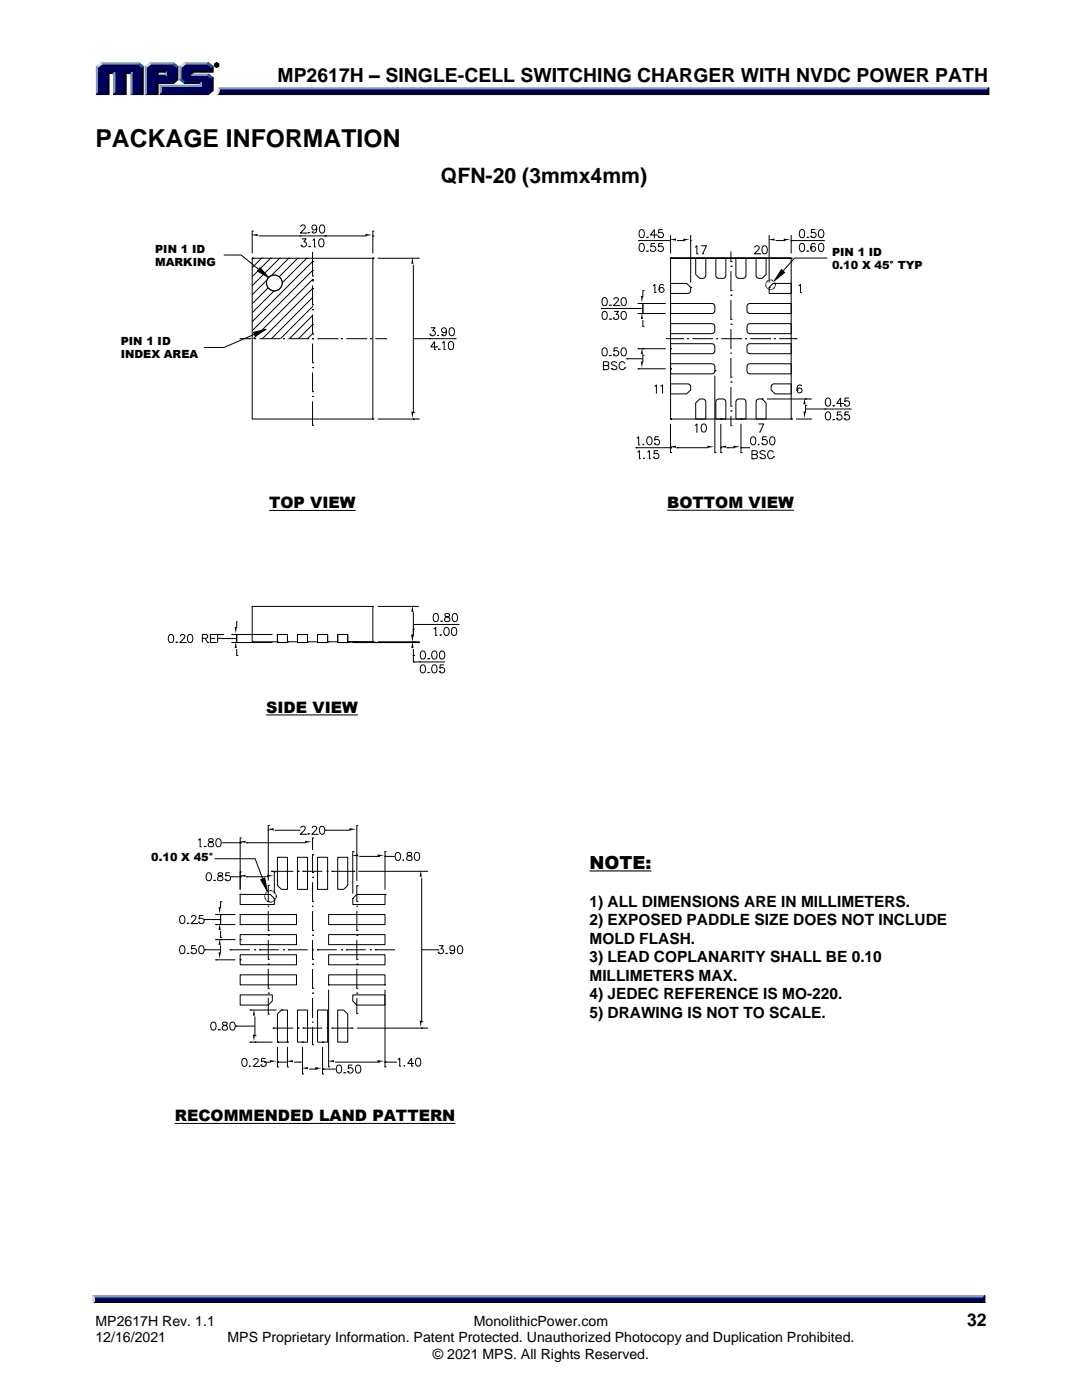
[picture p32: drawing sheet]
<svg xmlns="http://www.w3.org/2000/svg" width="216mm" height="279mm" viewBox="0 0 216 279" stroke-linecap="round" stroke-linejoin="round" font-family="sans-serif">
<defs><g id="words">
<text font-size="4.9" x="19" y="29.4">PACKAGE INFORMATION</text>
<text font-size="4.2" x="88" y="36.6">QFN-20 (3mmx4mm)</text>
<text font-size="3.9" x="55.4" y="16.3">MP2617H – SINGLE-CELL SWITCHING CHARGER WITH NVDC POWER PATH</text>
<text font-size="3.6" x="117.6" y="173.4">NOTE:</text>
<text font-size="3.5" x="193" y="264.5">32</text>
<g font-size="3.1">
<text x="53.7" y="101.5">TOP VIEW</text>
<text x="133.1" y="101.4">BOTTOM VIEW</text>
<text x="53.1" y="142.3">SIDE VIEW</text>
<text x="117.6" y="180.9">1) ALL DIMENSIONS ARE IN MILLIMETERS.</text>
<text x="117.6" y="184.6">2) EXPOSED PADDLE SIZE DOES NOT INCLUDE</text>
<text x="117.6" y="188.3">MOLD FLASH.</text>
<text x="117.6" y="192.1">3) LEAD COPLANARITY SHALL BE 0.10</text>
<text x="117.6" y="195.8">MILLIMETERS MAX.</text>
<text x="117.6" y="199.5">4) JEDEC REFERENCE IS MO-220.</text>
<text x="117.6" y="203.2">5) DRAWING IS NOT TO SCALE.</text>
<text x="34.9" y="223.8">RECOMMENDED LAND PATTERN</text>
</g>
<g font-size="2.8">
<text x="19" y="264.5">MP2617H Rev. 1.1</text>
<text x="19" y="267.9">12/16/2021</text>
<text x="45.4" y="267.9">MPS Proprietary Information. Patent Protected. Unauthorized Photocopy and Duplication Prohibited.</text>
<text x="94.6" y="264.5">MonolithicPower.com</text>
<text x="86.4" y="271.2">© 2021 MPS. All Rights Reserved.</text>
</g>
<g font-size="2.2">
<text x="31" y="50.5">PIN 1 ID</text>
<text x="31" y="53.2">MARKING</text>
<text x="166" y="51">PIN 1 ID</text>
<text x="166" y="53.7">0.10 X 45°TYP</text>
<text x="24.1" y="68.8">PIN 1 ID</text>
<text x="24.1" y="71.5">INDEX AREA</text>
<text x="30.2" y="171.8">0.10 X 45°</text>
</g>
</g></defs>
<g fill="#000" stroke="#000" stroke-width=".2">
<path d="M43.7 18.2h153.2l.4 .7h-154.1a.67 .67 0 0 0 .5-.7zM18.9 259.3h177.2l.4 .7h-178.1z"/>
<path d="M42.8 13a.46 .46 0 0 1 .9 0 .46 .46 0 0 1-.9 0zM42.9 13a.37 .37 0 0 0 .7 0 .37 .37 0 0 0-.7 0zM43.1 12.7h.3l.1 .5-.3-.2-.1 .2zM43.2 12.8l.1 .2v-.2z"/>
</g>
<g fill="#8099bf" stroke="#8099bf" stroke-width=".2">
<path d="M18.4 258.6h178.1l-.4 .7h-177.2z"/>
<path d="M43.6 17.5h153.7l-.4 .7h-153.2z"/>
<path d="M31.6 14.8h1.3l.3 .3h-1.9z"/>
<path d="M36.8 12.5h4.8l-.2 .3h-4.4z"/>
<path d="M35.9 13.2l.3 .2v2.4l-.3 .1z"/>
<path d="M31.9 17h8v-.3l.3-.3v.9h-8z"/>
<path d="M31.9 17l.3 .3v1.3l-.3 .3z"/>
<path d="M38.5 14.8h3.1l-.2 .3h-3.2z"/>
<path d="M29.8 12.5h4.8l-.2 .3h-4.4z"/>
<path d="M29 13.2l.2 .2v5.2l-.2 .3z"/>
<path d="M33.2 14.1v1l-.3-.3v-.4z"/>
<path d="M20.1 12.5h7.6l-.2 .3h-7.2z"/>
<path d="M19.2 13.2l.3 .2v5.2l-.3 .3z"/>
<path d="M22.6 14.7l.3-.3v4.2l-.3 .3z"/>
<path d="M26.1 14.7l.3-.3v4.2l-.3 .3z"/>
</g>
<g fill="#000026" stroke="#000026" stroke-width=".2">
<path d="M196.5 258.6v1.4l-.4-.3v-.6z"/>
<path d="M197.3 17.5v1.4l-.4-.4v-.5z"/>
<path d="M37 16.4h3.2l-.3 .3h-3.1z"/>
<path d="M38.2 14.1h4.1v-.7l.2-.2v1.2h-4v.4l-.3 .3z"/>
<path d="M32.2 18.6h9.2l.9-.7v-2.3l.2-.1v2.6l-.9 .8h-9.7z"/>
<path d="M31.3 16.4h3.1l.8-.6v-2.4l.3-.2v2.7l-.9 .8h-3v2.2h-2.6l.2-.3h2.1z"/>
<path d="M31.3 14.1h1.9l-.3 .3h-1.3v.4l-.3 .3z"/>
<path d="M28.3 13.4l.3-.2v5.7h-2.5l.3-.3h1.9z"/>
<path d="M21.5 14.4h1.4l-.3 .3h-.8v4.2h-2.6l.3-.3h2z"/>
<path d="M24.9 14.4h1.5l-.3 .3h-.9v4.2h-2.6l.3-.3h2z"/>
</g>
<g fill="#000059" stroke="#000059" stroke-width=".2">
<path d="M18.9 259.1h177.2v.6h-177.2z"/>
<path d="M43.8 18h153.1v.5h-153.2z"/>
<path d="M19.5 13.4l.8-.6h7.2l.8 .6v5.2h-1.9v-4.2h-1.5v4.2h-2v-4.2h-1.4v4.2h-2z"/>
<path d="M29.2 13.4l.8-.6h2.2v1.3h-.9v1h1.9v-1h-1.3v-1.3h2.5l.8 .6v2.4l-.8 .6h-3.1v2.2h-2.1z"/>
<path d="M32.1 17.3h8.1v-.9h-3.2l-.8-.6v-2.4l.8-.6h4.4l.9 .6v.7h-4.1v1h3.2l.9 .5v2.3l-.9 .7h-9.3z"/>
</g>
<g fill="#d9d9d9" stroke="#d9d9d9" stroke-width=".2">
<path d="M18.4 258.6l.5 .5v.5l-.5 .4z"/>
<path d="M43.6 17.5l.2 .5a.81 .81 0 0 1-.7 .9 1.13 1.13 0 0 0 .5-1.4z"/>
<path d="M35.9 13.2l.9-.7 .2 .3-.8 .6z"/>
<path d="M29 13.2l.8-.7 .2 .3-.8 .6z"/>
<path d="M19.2 13.2l.9-.7 .2 .3-.8 .6z"/>
</g>
<g fill="#1a5999" stroke="#1a5999" stroke-width=".2">
<path d="M35.9 15.9l.3-.1 .8 .6-.2 .3z"/>
<path d="M41.6 14.8l.9 .7-.2 .1-.9-.5z"/>
<path d="M34.6 12.5l.9 .7-.3 .2-.8-.6z"/>
<path d="M27.7 12.5l.9 .7-.3 .2-.8-.6z"/>
<path d="M41.6 12.5l.9 .7-.2 .2-.9-.6z"/>
</g>
<g fill="none" stroke="#000" stroke-width=".2">
<path d="M44.7 50.9h3.4l3.5 2.9M50.3 51.5h24.1v32.1h-24.1zM50.3 46.1h.1M50.3 51.5h.1M50.3 46.1v4.5M50.4 51.5h.1M50.4 51.5l-.1 .1M51.6 47.1h21.5M51.9 53.4l1.7 2-2.2-1.3zM52.2 51.5h.1M52.2 51.5l-1.9 1.9M54 51.5h.1"/>
<path d="M54 51.5l-3.7 3.7M55.8 51.5h.1M55.8 51.5l-5.5 5.5M57.6 51.5h.1M57.6 51.5l-7.3 7.3M59.4 51.5h.1M59.4 51.5l-9.1 9.1M59.8 47.1h.1M60 45.3l.3-.4h.3l.3 .3-.2 .5-.8 .8h1.1M60.1 49h.1M60.2 47.7h.9l-.5 .6a.53 .53 0 0 1 .4 .8 .53 .53 0 0 1-.9-.1M61 46.5h.1"/>
<path d="M61.2 51.5h.1M61.2 51.5l-10.9 10.9M61.5 46.4v.1l.1-.1M61.6 46.4h.1M61.7 49.1v.2v-.1M61.7 49.2h.1M62.3 46.3h.1M62.4 55.1h.1M62.4 56h.1M62.4 48l.4-.3v1.6M62.4 57.6h.1M62.4 55.8h.1"/>
<path d="M62.4 54h.1M62.4 52.2h.1M62.4 50.3v4.8M62.4 57v3.8M62.4 59.4l-8.2 8.2M62.4 57.6l-10 10M62.4 55.8l-11.8 11.8M62.4 54l-12.1 12M62.4 52.2l-12.1 12M62.8 49.3h.1M63.2 45.4a.49 .49 0 0 1-.7 .4 .49 .49 0 0 1-.2-.7 .49 .49 0 0 1 .8 0l.1 .3a.76 .76 0 0 1-.6 1.1l-.3-.2M63.8 47.7a.49 .49 0 0 1 .8 .3 .74 .74 0 0 1 0 .9 .74 .74 0 0 1-.8 .3 1.17 1.17 0 0 1 0-1.5z"/>
<path d="M64 45a.51 .51 0 0 1 .7 .2 .81 .81 0 0 1-.5 1.3 1.03 1.03 0 0 1-.2-1.5zM64.9 47.1h.1M74.4 51.5h.1M74.4 46.1h.1M74.4 47.1h.1M74.4 46.1v4.5M75.4 51.5h8M82.5 52.8v29.5M83.4 51.5h.1M120.3 59.5a.51 .51 0 0 1 .8 .2l.1 .4a.71 .71 0 0 1-.5 .9h-.1a1.02 1.02 0 0 1-.3-1.5zM122.5 59.8l.3-.4h.3l.3 .3-.2 .5-.8 .8h1.1M124.2 59.5a.5 .5 0 0 1 .7 .2 .74 .74 0 0 1 .1 .9 .74 .74 0 0 1-.8 .3 1.17 1.17 0 0 1 0-1.4z"/>
<path d="M127.7 45.9a.47 .47 0 0 1 .8 .2 .74 .74 0 0 1 .1 .9 .74 .74 0 0 1-.9 .3 1.17 1.17 0 0 1 0-1.4zM127.7 48.7a.49 .49 0 0 1 .8 .2 .74 .74 0 0 1 .1 .9 .74 .74 0 0 1-.9 .3 1.19 1.19 0 0 1 0-1.4zM128.3 58h.1M128.3 58v1.3M129.1 47.3v.1l.1-.1M129.1 50v.2l.1-.1M129.2 47.3h.1M129.2 50.1h.1M129.8 49.9h.1M130.3 57.1l.4-.3v1.6M130.7 58.4h.1M130.7 48.6h-.8v.7a.56 .56 0 0 1 .8 0 .56 .56 0 0 1-.1 .8 .56 .56 0 0 1-.8-.2"/>
<path d="M131 46.9h-1.2l.8-1.1v1.7M131 46.9h.1M131.3 47.1h.1M131.3 49.9h.1M132.2 45.8h-.7l-.1 .7a.57 .57 0 0 1 .9 0 .57 .57 0 0 1-.2 .9 .57 .57 0 0 1-.8-.3M132.2 48.6h-.7l-.1 .7a.57 .57 0 0 1 .9 0 .57 .57 0 0 1-.2 .8 .57 .57 0 0 1-.8-.2M132.4 57a.46 .46 0 0 0-.4-.2 .46 .46 0 0 0-.4 .3 .94 .94 0 0 0 .4 1.3 .5 .5 0 0 0 .5-.5 .5 .5 0 0 0-.5-.5 .5 .5 0 0 0-.5 .4M133.8 56.6h3.2l.8 .8v.8l-.5 .4h-3.5zM133.8 51.5h.1M133.8 51.5h24.1M133.8 47v3.6M133.8 51.5v32.1"/>
<path d="M133.8 48h-6.4M135.1 48h1.4M137.8 57.4h.1M137.8 48h.1M137.8 47v9.4M138.7 49.4l.4-.4v1.6M138.8 51.5h2v3.5l-.4 .5-.8 .1-.8-.8zM139.1 50.6h.1M139.9 49h1.1l-.8 1.6M140.2 50.6h.1M142.8 51.5h2v3.5l-.4 .5h-1.2l-.3-.3zM145.8 52.2h.1"/>
<path d="M145.8 53.1h.1M145.8 58h.1M145.8 58.9h.1M145.8 50.2v2M145.8 54.1v3.9M145.8 59.9v3.8M146.8 51.5h2.1v3.6l-.5 .4h-1.1l-.4-.3zM150.6 49.4l.3-.4h.3l.3 .4-.2 .5-.8 .7h1.1M150.9 51.5h2v3.3l-.8 .8-.8-.1-.4-.4zM151.6 50.6h.1M152.3 49.1a.49 .49 0 0 1 .7 .3 .8 .8 0 0 1-.5 1.2 1 1 0 0 1-.2-1.5zM153.5 57.4h.1"/>
<path d="M153.5 47v9.4M154.3 56.6h3.6v2h-4.4v-1.2zM154.8 48h1.8M157.9 51.5h.1M157.9 48h.1M157.9 48h6.6M157.9 47v3.6M157.9 51.5v32.1M159.3 57.1l.4-.3v1.6M159.7 45.9a.5 .5 0 0 1 .8 .2 .8 .8 0 0 1-.5 1.3 1 1 0 0 1-.3-1.5zM159.7 48.7a.51 .51 0 0 1 .8 .2l.1 .4a.69 .69 0 0 1-.6 .9 1.02 1.02 0 0 1-.3-1.5zM159.7 58.4h.1"/>
<path d="M161.1 47.3v.1l.1-.1M161.1 50v.2l.1-.1M161.2 47.3h.1M161.2 50.1h.1M161.8 47.1h.1M161.8 49.7h.1M162.7 45.8h-.8v.7a.57 .57 0 0 1 .8 0 .57 .57 0 0 1-.1 .9 .57 .57 0 0 1-.8-.3M162.7 48.8a.45 .45 0 0 0-.7-.1 .91 .91 0 0 0 .3 1.5 .5 .5 0 0 0 .5-.5 .5 .5 0 0 0-.5-.5 .5 .5 0 0 0-.5 .5M163.6 45.9a.48 .48 0 0 1 .7 .2 .74 .74 0 0 1 .1 .9 .74 .74 0 0 1-.8 .3 1.11 1.11 0 0 1 0-1.4zM163.6 48.7a.49 .49 0 0 1 .7 .2 .75 .75 0 0 1 .1 .9 .75 .75 0 0 1-.8 .3 1.13 1.13 0 0 1 0-1.4zM47.8 67.6h2M49.8 67.6h.1"/>
<path d="M50.8 67.6h.1M51.8 67.6h3.8M55.6 67.6h.1M56.6 67.6h.1M57.6 67.6h3.8M61.4 67.6h.1M62.4 67.6h.1M62.4 60.8h.1M62.4 61.8h.1M62.4 66.6h.1M62.4 72.4h.1M62.4 73.4h.1"/>
<path d="M62.4 78.2h.1M62.4 79.1h.1M62.4 64.8h.1M62.4 61.2l-6.4 6.4M62.4 62.8v3.8M62.4 68.6v3.8M62.4 74.3v3.9M62.4 66.6l-1 1M62.4 64.8l-2.8 2.8M62.4 63l-4.6 4.6M63.3 67.6h3.9M67.2 67.6h.1"/>
<path d="M68.1 67.6h.1M69.1 67.6h3.9M73 67.6h.1M73.9 67.6h.1M74.9 67.6h2M76.9 67.6h.1M82.5 67.6h8.3M85.7 67.6h.1M85.8 66.7h.1M86 65.4h.8l-.5 .6a.53 .53 0 0 1 .4 .9 .53 .53 0 0 1-.9-.2M86.7 69.8h.1M87.1 69.2h-1.1l.7-1v1.6"/>
<path d="M87.1 69.2h.1M87.4 66.9v.1l.1-.1M87.5 66.9h.1M87.5 69.6v.2l.1-.1M87.6 69.7h.1M88.2 66.8h.1M88.2 68.5l.4-.3v1.6M88.6 69.8h.1M89.1 65.9a.49 .49 0 0 1-.7 .4 .49 .49 0 0 1-.2-.7 .49 .49 0 0 1 .8 0l.1 .3a.75 .75 0 0 1-.6 1.1l-.3-.2M89.7 68.2a.48 .48 0 0 1 .7 .3 .75 .75 0 0 1 .1 .9 .75 .75 0 0 1-.8 .3 1.19 1.19 0 0 1 0-1.5zM89.8 65.5a.51 .51 0 0 1 .8 .2 .82 .82 0 0 1-.5 1.3 1.01 1.01 0 0 1-.3-1.5zM90.8 67.6h.1"/>
<path d="M120.3 62.2a.5 .5 0 0 1 .8 .2l.1 .4a.69 .69 0 0 1-.6 1 1.02 1.02 0 0 1-.3-1.6zM120.3 69.5a.52 .52 0 0 1 .8 .2l.1 .4a.68 .68 0 0 1-.6 .9 1.04 1.04 0 0 1-.3-1.5zM120.4 73h.7l.4 .2-.2 .5-.9 .1M120.4 73.8h.1M121.1 73l.4-.4-.1-.3-.3-.1h-.7v1.6M121.1 73h.1M121.7 60.8l-.1 .1h.2M121.7 63.6l-.1 .1h.2M121.7 70.9l-.1 .1h.2M121.8 60.9h.1M121.8 63.7h.1M121.8 71h.1"/>
<path d="M122 73.5h.1M122.4 63.4h.1M122.4 70.7h.1M122.6 62.1h.8l-.5 .7a.53 .53 0 0 1 .4 .8 .53 .53 0 0 1-.9-.2M123.1 72.4a.61 .61 0 0 0-1.1 .2l.2 .2 .7 .3a.37 .37 0 0 1 0 .6 .74 .74 0 0 1-.9-.2M123.3 69.4h-.7l-.1 .7a.57 .57 0 0 1 .8 0 .57 .57 0 0 1-.1 .9 .57 .57 0 0 1-.8-.3M123.5 61h.1M124.2 62.2a.48 .48 0 0 1 .7 .2 .75 .75 0 0 1 .1 .9 .75 .75 0 0 1-.8 .4 1.17 1.17 0 0 1 0-1.5zM124.2 69.5a.5 .5 0 0 1 .7 .2 .75 .75 0 0 1 .1 .9 .75 .75 0 0 1-.8 .4 1.2 1.2 0 0 1 0-1.5zM124.7 72.6a.59 .59 0 0 0-.7-.4 .59 .59 0 0 0-.5 .6 .66 .66 0 0 0 .2 .8 .66 .66 0 0 0 .9-.1l.1-.1M124.7 73.4h.1M125.1 71.6h.1"/>
<path d="M125.1 61.6h.1M125.1 71.6h3.2M127.3 60.6h.1M127.3 62.6h.1M127.3 73.6h.1M127.3 69.6h.1M127.3 60.6h5.5M127.3 62.6h5.5M127.3 73.6h5.5M127.3 69.6h5.5M128.3 65.1h.1M128.3 62.6h.1"/>
<path d="M128.3 70.9h.1M128.3 69.6h.1M128.3 60.6v2M128.3 63.9v1.2M128.3 70.9v1.4M128.3 61.6h-8.3M130.6 77.1l.4-.3v1.6M131 78.4h.1M131.8 77.1l.4-.3v1.6M132.2 78.4h.1M132.9 67.6h3.3M133.8 60.6h8.3l.5 .3v1.2l-.1 .2-.4 .3h-8.3z"/>
<path d="M133.8 72.6h8.4l.3 .2 .1 .3v1l-.2 .4-.4 .1h-8.2zM133.8 68.6h8.4l.4 .5v1l-.2 .3-.3 .2h-8.3zM133.8 64.6h8.4l.4 .5v1l-.1 .3-.4 .2h-8.3zM133.8 76.6h3.5l.5 .4v.8l-.8 .8h-3.2zM133.8 60.6h.1M133.8 62.6h.1M133.8 73.6h.1M133.8 69.6h.1M136.2 67.6h.1M137.2 67.6h.1M138.1 67.6h3.9M142 67.6h.1"/>
<path d="M142.6 74h.1M142.6 75v15.3M143 67.6h.1M143.1 79.7l1.3-.1 .4 .4v3.6h-2v-3.5zM143.9 67.6h3.9M145.8 63.7h.1M145.8 64.7h.1M145.8 70.5h.1M145.8 75.3h.1M145.8 76.3h.1M145.8 65.7v3.8M145.8 71.4v3.9"/>
<path d="M145.8 77.2v3.9M147 79.8l.4-.2h.9l.5 .4 .1 3.6h-2.1v-3.4zM147.8 67.6h.1M148.7 67.6h.1M149.2 72.8l.4-.2h8.3v2h-8.4l-.4-.5v-1zM149.3 68.7l.3-.1h8.3v2h-8.4l-.3-.2-.1-.3v-1zM149.3 64.7l.2-.1h8.4v2h-8.4l-.4-.5v-1.1zM149.3 60.7l8.6-.1v2h-8.4l-.4-.5v-1.1zM149.7 67.6h3.9M151.1 79.8l1-.2 .8 .8v3.2h-2v-3.5zM152.1 79.6h.1M153 79.6h8.7"/>
<path d="M153.6 67.6h.1M154 76.8l.3-.2h3.6v2h-3.2l-.8-.8zM154.5 67.6h.1M155.5 67.6h3.3M158.8 67.6h.1M159 77.9h.1M160 77.1a.46 .46 0 0 0-.5-.3 .46 .46 0 0 0-.4 .3 .9 .9 0 0 0 .4 1.3 .5 .5 0 0 0 .5-.4 .5 .5 0 0 0-.4-.6 .5 .5 0 0 0-.6 .5M160.7 79.6h.1M161.7 79.6h.1M164.9 79.5a.5 .5 0 0 1 .8 .3 .8 .8 0 0 1-.6 1.3 1.03 1.03 0 0 1-.2-1.6zM169.4 79.4h-.8v.7a.57 .57 0 0 1 .8 .1 .57 .57 0 0 1-.1 .8 .57 .57 0 0 1-.8-.2M62.4 84.9h.1"/>
<path d="M62.4 80.1v4.8M74.4 83.6h.1M75.4 83.6h8M82.5 82.3h.1M82.5 83.6h.1M83.4 83.6h.1M126.9 89.4h.1M126.9 89.4h6.9M127.1 87.5l.3-.3v1.6M127.2 90.2l.4-.3v1.6M127.4 88.8h.1M127.6 91.5h.1"/>
<path d="M128.4 88.6v.2v-.1M128.4 88.7h.1M128.5 91.4h-.1l.2 .1M129.2 90.2l.4-.3v1.6M129.3 87.2a.5 .5 0 0 1 .7 .3 .74 .74 0 0 1 .1 .9 .74 .74 0 0 1-.8 .3 1.17 1.17 0 0 1 0-1.5zM129.6 91.5h.1M130.4 91.2h.1M130.6 88.5h.1M131.3 89.9h-.7l-.1 .7a.57 .57 0 0 1 .9 0 .57 .57 0 0 1-.2 .9 .57 .57 0 0 1-.8-.3M131.5 87.2h-.8v.6a.56 .56 0 0 1 .8 0 .56 .56 0 0 1-.1 .9 .56 .56 0 0 1-.8-.2M133.8 90.3h.1M133.8 89.4h.1"/>
<path d="M133.8 84.6v5.7M133.8 83.6h.1M133.8 83.6h24.1M135.1 89.4h.1M135.1 89.4h6.3M138.7 84.9l.4-.3v1.6M138.8 80.4l.8-.8h.8l.4 .4v3.6h-2zM139.1 86.2v.1M140.1 84.7a.48 .48 0 0 1 .8 .2 .76 .76 0 0 1 .1 .9 .76 .76 0 0 1-.9 .3 1.2 1.2 0 0 1 0-1.4zM142.6 90.3h.1M143.8 90.3h.1M143.8 83.6h.1"/>
<path d="M143.8 89.4h.1M143.8 84.6v5.7M145.1 89.4h.1M145.1 89.4h1.5M145.8 81.1h.1M145.8 82h.1M145.8 85h.1M145.8 83v2M147.8 90.3h.1M147.8 89.4h.1M147.8 83.6h.1M147.8 84.6v5.7"/>
<path d="M147.8 89.4h1.9M150 87.2a.51 .51 0 0 1 .7 .3 .83 .83 0 0 1-.5 1.3 1.04 1.04 0 0 1-.2-1.6zM150 90.7h.7l.4 .3a.44 .44 0 0 1-.4 .5h-.7M150 91.5h.1M150.7 90.7l.4-.3-.1-.3-.3-.2h-.7v1.6M150.7 90.7h.1M151.3 84.6h1.1l-.8 1.6M151.4 88.6v.2v-.1M151.4 88.7h.1M151.6 86.2v.1M151.6 91.3h.1M152 88.5h.1"/>
<path d="M152.7 90.2a.62 .62 0 0 0-1.1 .1l.2 .2 .8 .4a.37 .37 0 0 1 0 .5 .71 .71 0 0 1-1-.1M153 87.2h-.8l-.1 .6a.57 .57 0 0 1 .9 .1 .57 .57 0 0 1-.1 .8 .57 .57 0 0 1-.9-.2M153.8 87.2a.5 .5 0 0 1 .7 .3 .74 .74 0 0 1 .1 .9 .74 .74 0 0 1-.8 .3 1.17 1.17 0 0 1 0-1.5zM154.3 90.3a.59 .59 0 0 0-.6-.4 .59 .59 0 0 0-.5 .6 .66 .66 0 0 0 .2 .9 .66 .66 0 0 0 .9-.1v-.1M154.3 91.2h.1M157.9 83.6h.1M158.8 83.6h2.9M160.7 80.9h.1M160.7 80.9v1.4M160.7 81.6h8.9M161.7 83.6h.1M164.6 81.6h.1"/>
<path d="M164.9 82.3a.5 .5 0 0 1 .8 .2 .75 .75 0 0 1 0 .9 .75 .75 0 0 1-.8 .3 1.19 1.19 0 0 1 0-1.4zM166.3 80.9l-.1 .1h.1M166.3 83.7v.1v-.1M166.3 81h.1M166.3 83.7h.1M167 83.5h.1M167.7 81.1h.1M167.9 82.2h-.8l-.1 .7a.56 .56 0 0 1 .9 0 .56 .56 0 0 1-.1 .8 .56 .56 0 0 1-.8-.2M168.1 80.5h-1.1l.7-1.1v1.7M168.1 80.5h.1M168.5 80.8h.1M168.5 83.5h.1"/>
<path d="M169.4 82.2h-.8v.7a.57 .57 0 0 1 .8 0 .57 .57 0 0 1-.1 .9 .57 .57 0 0 1-.8-.3M169.6 81.6h.1M53.7 101.9h17.3M133.1 101.8h25.3M33.8 126.7a.52 .52 0 0 1 .8 .2 .75 .75 0 0 1 .1 .9 .75 .75 0 0 1-.9 .4 1.19 1.19 0 0 1 0-1.5zM35.2 128.1l-.1 .1h.2M35.3 128.2h.1M36 127l.3-.4h.3l.3 .3-.2 .6-.8 .7h1.1M37 128.2h.1M37.6 126.7a.49 .49 0 0 1 .8 .2 .74 .74 0 0 1 .1 .9 .74 .74 0 0 1-.9 .4 1.19 1.19 0 0 1 0-1.5zM40.4 127.4l.9-.1 .1-.2v-.3l-.3-.2h-.7v1.6M40.4 127.4h.1"/>
<path d="M40.9 127.4l.5 .8M41.4 128.2h.1M42 127.4h.6M42.6 127.4h.1M43 126.6h-1v1.6h1M43 126.6h.1M43 128.2h.1M43.4 127.4h.6M44 127.4h.1M44.3 127.4h.1M44.3 127.4h2.9M44.4 126.6h-1v1.6"/>
<path d="M44.4 126.6h.1M46.3 128.2h.1M46.3 126.6h.1M46.3 128.2h8.1M46.3 126.6h8.1M47.2 130.8h.1M47.2 126.6h.1M47.2 124.1v1.2M47.2 126.6v1.6M47.2 129.5v1.3M50.3 128.1h.1M50.3 128.1h5.1"/>
<path d="M55.4 126.6h2v1.6h-2zM55.4 128.2h.1M55.4 126.6h.1M55.4 128.1h.1M57.4 128.1h.1M57.4 128.1h2M59.4 126.6h2v1.6h-2zM59.4 126.6v1.6h2v-1.6M59.4 126.6h.1M61.4 128.1h.1M61.4 128.1h2M63.4 126.6h2v1.6h-2z"/>
<path d="M63.4 126.6v1.6h2v-1.6M63.4 126.6h.1M65.4 128.1h.1M65.4 128.1h2M67.4 126.6h2v1.6h-2zM67.4 126.6v1.6h2v-1.6M67.4 126.6h.1M69.4 128.2h.1M69.4 128.1h.1M69.4 128.1h5M70.4 128.2h13M74.4 121h.1"/>
<path d="M74.4 128.1h.1M74.4 121h-24.1v7.1M74.4 121v7.1M75.4 121h8M75.4 128.1h8M82.5 121h.1M82.5 130.8h.1M82.5 125.5h.1M82.5 132.1h.1M82.5 128.1h.1M82.5 122.3v4.7M82.5 128.1v.1"/>
<path d="M82.5 129.5v2.6M82.5 124.6h8.9M82.5 132.1h6.3M83.4 128.2h.1M83.4 128.1h.1M83.8 132.1h.1M84.1 130a.5 .5 0 0 1 .7 .2 .82 .82 0 0 1-.5 1.3 1.05 1.05 0 0 1-.2-1.5zM84.1 132.8a.5 .5 0 0 1 .7 .2 .81 .81 0 0 1-.5 1.3 1.04 1.04 0 0 1-.2-1.5zM85.5 131.4l-.1 .1h.1M85.5 134.1v.2v-.1M85.5 131.5h.1M85.5 134.2h.1"/>
<path d="M86.3 124.6h.1M86.4 130a.5 .5 0 0 1 .7 .2 .82 .82 0 0 1-.5 1.3 1.03 1.03 0 0 1-.2-1.5zM86.4 132.8a.5 .5 0 0 1 .7 .2 .81 .81 0 0 1-.5 1.3 1.02 1.02 0 0 1-.2-1.5zM86.6 125.5l.4-.3v1.6M86.6 122.5a.5 .5 0 0 1 .8 .2l.1 .4a.72 .72 0 0 1-.5 1h-.1a1.04 1.04 0 0 1-.3-1.6zM87 126.8h.1M87.7 134h.1M87.9 126.7v.1v-.1M87.9 130a.51 .51 0 0 1 .8 .2 .82 .82 0 0 1-.6 1.3 1.03 1.03 0 0 1-.2-1.5zM87.9 126.7h.1M88 123.9l-.1 .1h.2M88.1 124h.1"/>
<path d="M88.6 132.7h-.8v.7a.57 .57 0 0 1 .8 0 .57 .57 0 0 1-.1 .8 .57 .57 0 0 1-.8-.2M88.8 125.3a.49 .49 0 0 1 .7 .2 .75 .75 0 0 1 .1 .9 .75 .75 0 0 1-.8 .3 1.19 1.19 0 0 1 0-1.4zM88.9 122.5l-.1 .3 .2 .3a.58 .58 0 0 1 .7 .2 .58 .58 0 0 1-.1 .7l-.5 .1a.47 .47 0 0 1-.4-.5 .47 .47 0 0 1 .5-.5l.4-.1 .1-.3a.57 .57 0 0 0-.8-.2zM90.3 125.3a.5 .5 0 0 1 .8 .2 .75 .75 0 0 1 0 .9 .75 .75 0 0 1-.8 .3 1.23 1.23 0 0 1 0-1.4zM90.5 122.5a.48 .48 0 0 1 .7 .2 .81 .81 0 0 1-.5 1.4 1.02 1.02 0 0 1-.2-1.6zM91.4 124.6h.1M53.1 142.7h18.3M39.6 167.7l.3-.3v1.6M39.9 169h.1M40.9 168.8l-.1 .1h.1M40.9 168.9h.1M41.4 174.3a.49 .49 0 0 1 .7 .2 .74 .74 0 0 1 .1 .9 .74 .74 0 0 1-.8 .3 1.17 1.17 0 0 1 0-1.4z"/>
<path d="M41.7 167.5v.4l.5 .2a.47 .47 0 0 1 .4 .4 .47 .47 0 0 1-.4 .5h-.3a.47 .47 0 0 1-.4-.5 .47 .47 0 0 1 .5-.4l.5-.2v-.3a.57 .57 0 0 0-.8-.1zM42.7 175.6v.2l.1-.1M42.8 175.7h.1M43.3 167.5a.48 .48 0 0 1 .7 .2 .75 .75 0 0 1 .1 .9 .75 .75 0 0 1-.8 .3 1.19 1.19 0 0 1 0-1.4zM43.6 174.3v.4l.4 .2a.46 .46 0 0 1 .5 .4 .46 .46 0 0 1-.4 .5 .51 .51 0 0 1-.7-.3 .8 .8 0 0 1 .9-.8l.1-.3a.59 .59 0 0 0-.8-.1zM44 179.9h.1M44 179.9v1.3M44.3 168.2h3.6M44.9 175.5h.1M45.9 174.2h-.8l-.1 .7a.57 .57 0 0 1 .9 0 .57 .57 0 0 1-.1 .8 .57 .57 0 0 1-.9-.2M46.1 175h1.8M47.9 178.5h6l.8 .8v1.2h-6.8z"/>
<path d="M47.9 174h.1M47.9 175h.1M47.9 178.5h.1M47.9 167.2h.1M47.9 168.2h.1M47.9 167.2v10.3M49.2 175h.1M49.2 168.2h.1M49.2 175h4.3M49.2 168.2h11.9M53.5 164.8h.1M53.5 176.7h.1"/>
<path d="M53.5 165.7h.1M53.5 179.9h.1M53.5 164.8v10.9M53.5 176.7v3.2M54.2 173.9h.1M54.2 173.9h4.3M54.7 174h.1M54.7 179.3h.1M54.7 174v4.3M54.8 165.7h5M55.4 171.1h2v6.4h-1.2l-.8-.8zM59.4 171.1h2v6.4h-2z"/>
<path d="M59.5 173.9h.1M60 165.3l.3-.4h.3l.3 .3-.2 .5-.8 .8h1.1M60.4 173.9h.1M60.4 173.9h3.9M61 166.5h.1M61.5 166.3v.2l.1-.1M61.6 166.4h.1M62.3 165.3l.3-.4h.3l.3 .3-.2 .5-.8 .8h1.1M62.4 174.1h.1M62.4 175.1h.1M62.4 179.9h.1M62.4 167.2h.1"/>
<path d="M62.4 170.6h.1M62.4 167.2v2.4M62.4 170.6v3.5M62.4 176.1v3.8M63.3 166.5h.1M63.4 171.1h2v6.4h-2zM64 165a.5 .5 0 0 1 .7 .2 .81 .81 0 0 1-.5 1.3 1.02 1.02 0 0 1-.2-1.5zM65.3 173.9h.1M66.2 173.9h.1M66.2 173.9h4.4M67.4 171.1h2v5.6l-.8 .8h-1.2zM69.9 165.7h-5"/>
<path d="M70.4 170h.1M70.4 179.3h.1M70.4 170v8.3M70.6 173.9h.1M71.2 178.5h5.6v2h-6.4v-1.2zM71.2 164.8h.1M71.2 176.8h.1M71.2 179.9h.1M71.2 164.8v11M71.2 176.8v3.1M71.5 173.9h13.6M71.7 170.9h3.8"/>
<path d="M75.5 170.9h.1M76.8 170h.1M76.8 170.9h.1M76.8 178.5h.1M76.8 170v7.5M76.8 170.9h2M79.1 170.2a.5 .5 0 0 1 .7 .2 .74 .74 0 0 1 .1 .9 .74 .74 0 0 1-.8 .3 1.17 1.17 0 0 1 0-1.4zM80.5 171.6v.1v-.1M80.5 171.6v.1M81.3 170.2v.5l.5 .1a.47 .47 0 0 1 .4 .4 .47 .47 0 0 1-.4 .5 .52 .52 0 0 1-.6-.3 .81 .81 0 0 1 .9-.7v-.4a.61 .61 0 0 0-.8-.1zM82.9 170.2a.53 .53 0 0 1 .8 .2 .81 .81 0 0 1-.6 1.3 1.02 1.02 0 0 1-.2-1.5zM84.1 175.2v28.7"/>
<path d="M85.1 173.9h.1M36.1 188.8a.5 .5 0 0 1 .7 .2 .81 .81 0 0 1-.5 1.3 1.02 1.02 0 0 1-.2-1.5zM36.1 182.8a.5 .5 0 0 1 .7 .2 .81 .81 0 0 1-.5 1.3 1.02 1.02 0 0 1-.2-1.5zM37.4 190.2v.1h.1M37.4 184.2h.1M37.5 190.3h.1M37.5 184.2h.1M38.1 190h.1M38.2 183.1l.3-.4h.3l.3 .3-.2 .6-.8 .7h1.1M39.1 188.7h-.8l-.1 .7a.57 .57 0 0 1 .9 0 .57 .57 0 0 1-.1 .9 .57 .57 0 0 1-.9-.3M39.2 184.3h.1M39.6 184h.1"/>
<path d="M39.9 188.8a.49 .49 0 0 1 .7 .2 .75 .75 0 0 1 .1 .9 .75 .75 0 0 1-.8 .4 1.21 1.21 0 0 1 0-1.5zM40.6 182.7h-.8l-.1 .7a.57 .57 0 0 1 .9 0 .57 .57 0 0 1-.1 .9 .57 .57 0 0 1-.9-.3M40.8 189.6h.1M40.8 183.5h.1M40.8 189.6h3.2M40.8 183.5h3.2M43 191.6h.1M43 187.5h.1M43 184.5h.1M43 182.5h.1M43 191.6h4M43 187.5h4"/>
<path d="M43 184.5h4M43 182.5h4M44 187.5h.1M44 187.1h.1M44 182.5h.1M44 182.5v2M44 185.8v1.3M44 188.8v1.5M45.9 189.6h.1M45.9 189.6h3.9M47.9 194.5h11.3v2.1h-11.3zM47.9 190.5h11.3v2h-11.3z"/>
<path d="M47.9 186.5h11.3v2h-11.3zM47.9 182.5h11.3v2h-11.3zM47.9 198.6h6.4v1.2l-.8 .8h-5.6zM47.9 191.6h.1M47.9 187.5h.1M47.9 184.5h.1M47.9 182.5h.1M50.8 189.6h.1M51.8 189.6h.1M51.8 189.6h3.8M53.5 180.9h.1M53.5 185.7h.1"/>
<path d="M53.5 186.6h.1M53.5 191.5h.1M53.5 192.4h.1M53.5 197.2h.1M53.5 198.2h.1M53.5 181.8v3.9M53.5 187.6v3.9M53.5 193.4v3.8M53.5 199.2v3.2M56.6 189.6h.1M57.6 189.6h.1M57.6 189.6h3.8"/>
<path d="M62.4 189.6h.1M62.4 180.9h.1M62.4 185.7h.1M62.4 186.6h.1M62.4 191.5h.1M62.4 192.4h.1M62.4 197.2h.1M62.4 198.2h.1M62.4 181.8v3.9M62.4 187.6v3.9M62.4 193.4v3.8M62.4 199.2v3.8"/>
<path d="M63.3 189.6h.1M63.3 189.6h3.9M65.6 194.5h11.2v2.1h-11.2zM65.6 190.5h11.2v2h-11.2zM65.6 186.5h11.2v2h-11.2zM65.6 182.5h11.2v2h-11.2zM65.6 196.6h.1M65.6 197.5v15.4M68.1 189.6h.1M69.1 189.6h.1M69.1 189.6h3.9M70.4 198.6h6.4v2h-5.6l-.8-.8z"/>
<path d="M71.2 180.9h.1M71.2 185.7h.1M71.2 186.6h.1M71.2 191.5h.1M71.2 192.4h.1M71.2 197.2h.1M71.2 198.2h.1M71.2 181.8v3.9M71.2 187.6v3.9M71.2 193.4v3.8M71.2 199.2v3.1M73.9 189.6h.1"/>
<path d="M74.9 189.6h.1M74.9 189.6h3.9M76.8 196.6h.1M76.8 197.5v15.4M84.1 189.6h3.3M87.4 189.6h.1M87.4 190h.1M87.6 188.7h.8l-.4 .7a.53 .53 0 0 1 .4 .8 .53 .53 0 0 1-1-.2M89.1 190.2l-.1 .1h.1M89.1 190.3h.1M89.8 190.1h.1M90.7 189.3a.5 .5 0 0 1-.7 .4 .5 .5 0 0 1-.1-.8 .5 .5 0 0 1 .8 .1v.3a.74 .74 0 0 1-.6 1l-.3-.2"/>
<path d="M91.5 188.8a.5 .5 0 0 1 .8 .2 .81 .81 0 0 1-.6 1.3 1.02 1.02 0 0 1-.2-1.5zM42.3 204.1a.49 .49 0 0 1 .7 .2 .75 .75 0 0 1 .1 .9 .75 .75 0 0 1-.8 .3 1.17 1.17 0 0 1 0-1.4zM43.6 205.4v.2l.1-.1M43.7 205.5h.1M44.5 204.1v.4l.7 .2a.44 .44 0 0 1 .2 .5 .44 .44 0 0 1-.4 .4l-.6-.2a.59 .59 0 0 1 .1-.6 .59 .59 0 0 1 .6-.2l.2-.4a.56 .56 0 0 0-.8-.1zM46.1 204.1a.5 .5 0 0 1 .8 .2 .75 .75 0 0 1 0 .9 .75 .75 0 0 1-.8 .3 1.22 1.22 0 0 1 0-1.4zM47 204.8h.1M47 204.8h3.9M48.5 211.3a.51 .51 0 0 1 .7 .2 .82 .82 0 0 1-.5 1.3 1.03 1.03 0 0 1-.2-1.5zM49.8 212.7v.1h.1M49.9 201.6h.1M49.9 208h.1"/>
<path d="M49.9 201.6h5.3M49.9 208h4.5M49.9 212.8h.1M50.6 211.6l.3-.4h.3l.3 .3-.2 .6-.8 .7h1.1M50.9 206.7h.1M50.9 208h.1M50.9 202.9v3.8M51.6 212.8h.1M52.1 212.5h.1M52.8 212h.1M52.8 212h1.3M53 211.2h-.8v.7a.57 .57 0 0 1 .8 0 .57 .57 0 0 1-.1 .9 .57 .57 0 0 1-.8-.3"/>
<path d="M53.5 202.4h.1M54.5 205.2h.1M54.5 205.2h4M55.4 208h.1M55.4 212.9h.1M55.4 212h.1M55.4 208.9v4M55.4 212h2M56.2 201.6h1.2v6.4h-2v-5.6zM56.2 201.6h.1M57.4 212.9h.1M57.4 208h.1"/>
<path d="M57.4 208.9v4M58.6 212h1.3M59.4 201.6h2v6.4h-2zM59.5 205.2h.1M59.9 212h.1M60.4 214.3h.1M60.4 208h.1M60.4 208.9v5.4M60.4 205.2h.1M60.4 205.2h3.9M61.7 213.4h1.4M62.4 204h.1"/>
<path d="M62.4 208.5h.1M62.4 204.9v3.6M63.1 213.4h.1M63.4 201.6h2v6.4h-2zM64.4 214.3h.1M64.4 213.4h.1M64.4 208h.1M64.4 208.9v5.4M64.4 213.4h2.6M65.3 205.2h.1M65.6 212.9h.1M66.2 205.2h.1"/>
<path d="M66.2 205.2h4M66.9 212h8.6M67.3 212.6a.51 .51 0 0 1 .8 .3 .75 .75 0 0 1 .1 .9 .75 .75 0 0 1-.9 .3 1.25 1.25 0 0 1 0-1.5zM67.4 201.6h1.2l.8 .8v5.6h-2zM68.7 214l-.1 .1h.2M68.8 214.1h.1M69.4 213.9h.1M70.2 205.2h.1M70.3 212.6h-.8v.6a.56 .56 0 0 1 .8 .1 .56 .56 0 0 1-.1 .8 .56 .56 0 0 1-.8-.2M71.2 212.6a.51 .51 0 0 1 .7 .3 .75 .75 0 0 1 .1 .8 .75 .75 0 0 1-.8 .4 1.19 1.19 0 0 1 0-1.5zM71.2 202.3h.1M71.2 205.2h13.9"/>
<path d="M75.5 212h.1M76.8 212.9h.1M76.8 212h.1M76.8 212h2.4M79.4 211.5l.4-.3v1.6M79.8 212.8h.1M80.7 212.6v.2v-.1M80.7 212.7h.1M82.1 212.8h.1M82.5 212.2h-1.1l.7-1v1.6M82.5 212.2v.1M83.1 211.3a.5 .5 0 0 1 .8 .2 .74 .74 0 0 1 .1 .9 .74 .74 0 0 1-.9 .3 1.17 1.17 0 0 1 0-1.4z"/>
<path d="M84.1 203.9h.1M84.1 205.2h.1M85.1 205.2h.1"/>
<circle cx="54.7" cy="56.5" r="1.56"/>
</g>
<g fill="#000">
<path d="M50.1 46.9l1.3-.2v.4zM51.9 53.4l1.7 2-2.2-1.3zM72.9 46.7l1.3 .2-1.3 .2zM82.3 51.3l.2 1.3h-.4zM127.9 59.1h.4l-.2 1.3zM133.6 47.8l1.3-.2v.4zM136.3 47.6l1.3 .2-1.3 .2zM153.3 47.8l1.3-.2v.4zM156.4 47.6l1.3 .2-1.3 .2zM128.1 62.4l.2 1.3h-.4zM127.9 72.1h.4l-.2 1.3zM128.1 69.4l.2 1.3h-.4z"/>
<path d="M82.1 82.1h.4l-.2 1.3zM133.6 89.2l1.3-.3v.5zM141.2 88.9l1.2 .3-1.2 .2zM143.6 89.2l1.3-.3v.5zM146.4 88.9l1.3 .3-1.3 .2zM160.3 82.1h.4l-.2 1.3zM160.5 79.4l.2 1.3h-.4zM47 128l.2 1.3h-.4zM46.8 125.2h.4l-.2 1.2zM82.1 126.8h.4l-.2 1.2zM82.3 120.8l.2 1.3h-.4zM82.3 128l.2 1.3h-.4z"/>
<path d="M82.1 126.6h.4l-.2 1.3zM47.7 174.8l1.3-.2v.4zM47.7 168l1.3-.2v.4zM53.3 174.6l1.2 .2-1.2 .2zM53.3 165.5l1.3-.2v.4zM60.9 167.8l1.3 .2-1.3 .2zM69.7 165.3l1.3 .2-1.3 .2zM70.2 170.7l1.3-.2v.4zM75.3 170.5l1.3 .2-1.3 .2zM84 173.7l.2 1.3h-.5zM43.6 190.1h.4l-.2 1.3zM43.8 187.3l.2 1.3h-.4z"/>
<path d="M43.8 184.3l.2 1.3h-.4zM43.6 181h.4l-.2 1.3zM50.7 201.4l.2 1.3h-.4zM50.5 206.5h.4l-.2 1.3zM53.9 211.6l1.3 .2-1.3 .2zM57.2 211.8l1.3-.2v.4zM60.2 213.2l1.3-.2v.4zM62.9 213l1.3 .2-1.3 .2zM65.4 211.8l1.3-.2v.4zM75.3 211.6l1.3 .2-1.3 .2zM83.7 203.7h.5l-.2 1.3z"/>
</g>
<path d="M117.6 173.8h12.4" fill="none" stroke="#000" stroke-width=".22"/>
<circle cx="54.7" cy="56.5" r="1.56" fill="#fff"/>
<circle cx="54.7" cy="56.5" r="1.56" fill="none" stroke="#000" stroke-width=".22"/>
<path d="M155.9 53.8l.7 .6-2.1 1.6zM165 51.5h-6.5l-2.3 2.6M50.6 66.3l2.5-.6-2.2 1.4zM50.8 66.7l-6.1 2.6h-4M42.9 171.4h8l1.5 4M52 175.6l.8-.3 .5 2.5zM34.9 224.2h56" fill="none" stroke="#000" stroke-width=".2"/>
<path d="M155.9 53.8l.7 .6-2.1 1.6zM50.6 66.3l2.5-.6-2.2 1.4zM52 175.6l.8-.3 .5 2.5z" fill="#000"/>
<circle cx="153.8" cy="56.8" r=".96" fill="none" stroke="#000" stroke-width=".2" stroke-dasharray=".3 .2 0 .2 0 .2"/>
<circle cx="54" cy="178.9" r="1.15" fill="none" stroke="#000" stroke-width=".2" stroke-dasharray=".3 .2 0 .2"/>
<use href="#words"/>
</svg>
